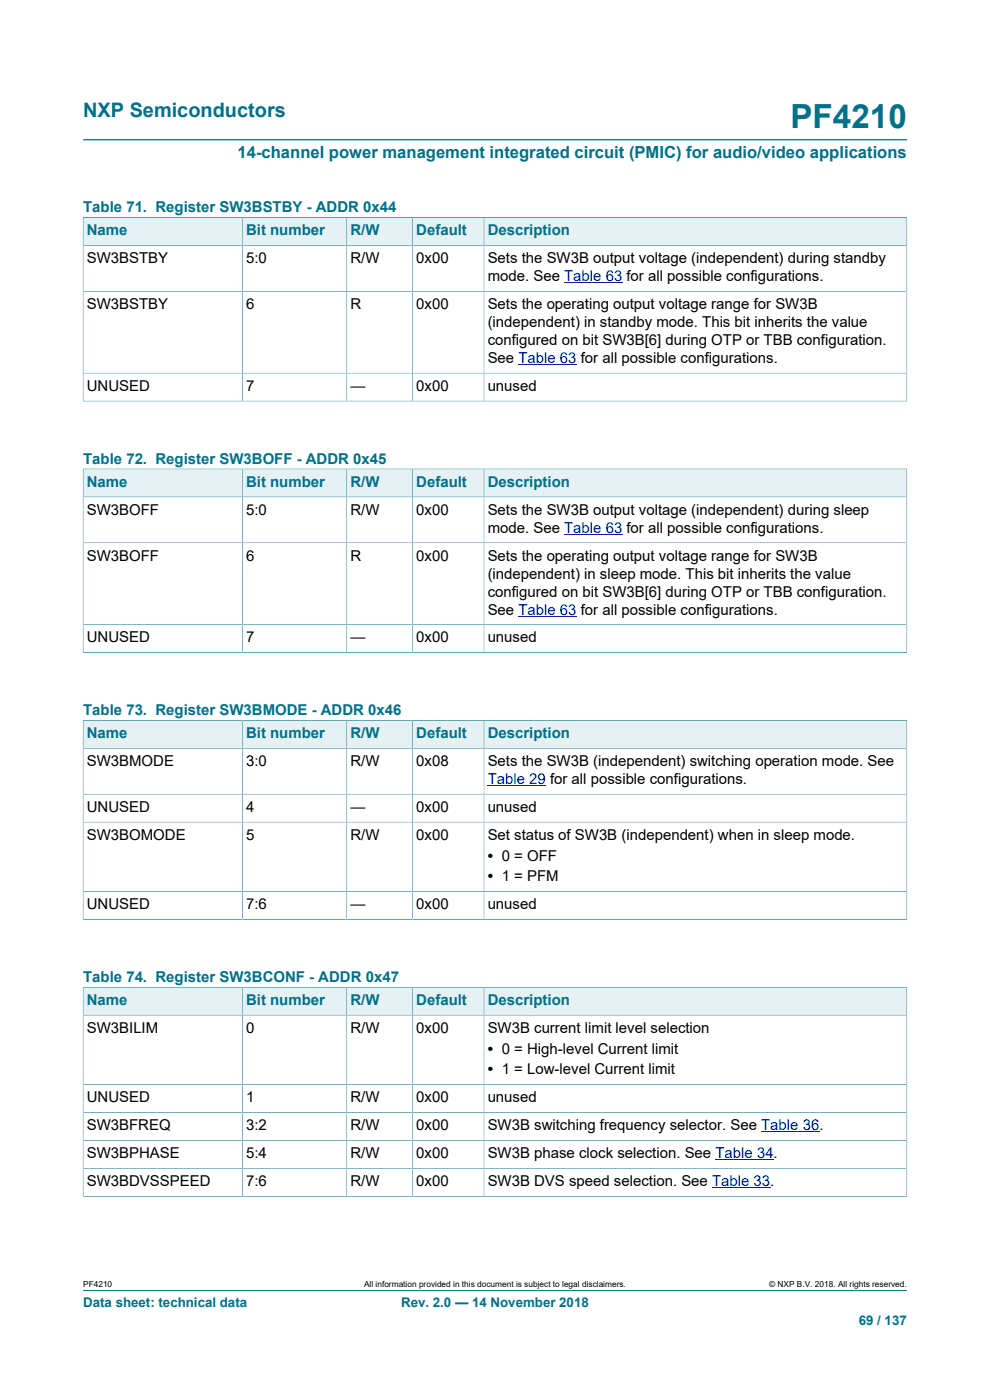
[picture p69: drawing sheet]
<svg xmlns="http://www.w3.org/2000/svg" width="210mm" height="297mm" viewBox="0 0 210 297" stroke-linecap="round" stroke-linejoin="round" font-family="sans-serif">
<defs><g id="words">
<text font-size="7.1" fill="#007088" x="167.7" y="27.2">PF4210</text>
<text font-size="4.2" fill="#007088" x="17.6" y="24.8">NXP Semiconductors</text>
<text font-size="3.5" fill="#007088" x="50.4" y="33.5">14-channel power management integrated circuit (PMIC) for audio/video applications</text>
<g font-size="3.2" fill="#007088">
<text x="17.6" y="45.1">Table 71. Register SW3BSTBY - ADDR 0x44</text>
<text x="18.4" y="49.9">Name</text>
<text x="52.2" y="49.9">Bit number</text>
<text x="74.3" y="49.9">R/W</text>
<text x="88.3" y="49.9">Default</text>
<text x="103.4" y="49.9">Description</text>
<text x="17.6" y="98.4">Table 72. Register SW3BOFF - ADDR 0x45</text>
<text x="18.4" y="103.3">Name</text>
<text x="52.2" y="103.3">Bit number</text>
<text x="74.3" y="103.3">R/W</text>
<text x="88.3" y="103.3">Default</text>
<text x="103.4" y="103.3">Description</text>
<text x="17.6" y="151.7">Table 73. Register SW3BMODE - ADDR 0x46</text>
<text x="18.4" y="156.6">Name</text>
<text x="52.2" y="156.6">Bit number</text>
<text x="74.3" y="156.6">R/W</text>
<text x="88.3" y="156.6">Default</text>
<text x="103.4" y="156.6">Description</text>
<text x="17.6" y="208.4">Table 74. Register SW3BCONF - ADDR 0x47</text>
<text x="18.4" y="213.2">Name</text>
<text x="52.2" y="213.2">Bit number</text>
<text x="74.3" y="213.2">R/W</text>
<text x="88.3" y="213.2">Default</text>
<text x="103.4" y="213.2">Description</text>
</g>
<g font-size="3.2">
<text x="18.4" y="55.9">SW3BSTBY</text>
<text x="52.2" y="55.9">5:0</text>
<text x="74.3" y="55.9">R/W</text>
<text x="88.3" y="55.9">0x00</text>
<text x="103.4" y="55.9">Sets the SW3B output voltage (independent) during standby</text>
<text x="103.4" y="59.7">mode. See Table 63 for all possible configurations.</text>
<text x="18.4" y="65.6">SW3BSTBY</text>
<text x="52.2" y="65.6">6</text>
<text x="74.3" y="65.6">R</text>
<text x="88.3" y="65.6">0x00</text>
<text x="103.4" y="65.6">Sets the operating output voltage range for SW3B</text>
<text x="103.4" y="69.4">(independent) in standby mode. This bit inherits the value</text>
<text x="103.4" y="73.2">configured on bit SW3B[6] during OTP or TBB configuration.</text>
<text x="103.4" y="77">See Table 63 for all possible configurations.</text>
<text x="18.4" y="82.9">UNUSED</text>
<text x="52.2" y="82.9">7</text>
<text x="74.3" y="82.9">—</text>
<text x="88.3" y="82.9">0x00</text>
<text x="103.4" y="82.9">unused</text>
<text x="18.4" y="109.2">SW3BOFF</text>
<text x="52.2" y="109.2">5:0</text>
<text x="74.3" y="109.2">R/W</text>
<text x="88.3" y="109.2">0x00</text>
<text x="103.4" y="109.2">Sets the SW3B output voltage (independent) during sleep</text>
<text x="103.4" y="113">mode. See Table 63 for all possible configurations.</text>
<text x="18.4" y="118.9">SW3BOFF</text>
<text x="52.2" y="118.9">6</text>
<text x="74.3" y="118.9">R</text>
<text x="88.3" y="118.9">0x00</text>
<text x="103.4" y="118.9">Sets the operating output voltage range for SW3B</text>
<text x="103.4" y="122.7">(independent) in sleep mode. This bit inherits the value</text>
<text x="103.4" y="126.6">configured on bit SW3B[6] during OTP or TBB configuration.</text>
<text x="103.4" y="130.4">See Table 63 for all possible configurations.</text>
<text x="18.4" y="136.3">UNUSED</text>
<text x="52.2" y="136.3">7</text>
<text x="74.3" y="136.3">—</text>
<text x="88.3" y="136.3">0x00</text>
<text x="103.4" y="136.3">unused</text>
<text x="18.4" y="162.5">SW3BMODE</text>
<text x="52.2" y="162.5">3:0</text>
<text x="74.3" y="162.5">R/W</text>
<text x="88.3" y="162.5">0x08</text>
<text x="103.4" y="162.5">Sets the SW3B (independent) switching operation mode. See</text>
<text x="18.4" y="172.3">UNUSED</text>
<text x="52.2" y="172.3">4</text>
<text x="74.3" y="172.3">—</text>
<text x="88.3" y="172.3">0x00</text>
<text x="103.4" y="172.3">unused</text>
<text x="18.4" y="178.2">SW3BOMODE</text>
<text x="52.2" y="178.2">5</text>
<text x="74.3" y="178.2">R/W</text>
<text x="88.3" y="178.2">0x00</text>
<text x="103.4" y="178.2">Set status of SW3B (independent) when in sleep mode.</text>
<text x="103.4" y="182.6">• 0 = OFF</text>
<text x="103.4" y="187">• 1 = PFM</text>
<text x="18.4" y="192.9">UNUSED</text>
<text x="52.2" y="192.9">7:6</text>
<text x="74.3" y="192.9">—</text>
<text x="88.3" y="192.9">0x00</text>
<text x="103.4" y="192.9">unused</text>
<text x="18.4" y="219.2">SW3BILIM</text>
<text x="52.2" y="219.2">0</text>
<text x="74.3" y="219.2">R/W</text>
<text x="88.3" y="219.2">0x00</text>
<text x="103.4" y="219.2">SW3B current limit level selection</text>
<text x="103.4" y="223.6">• 0 = High-level Current limit</text>
<text x="103.4" y="227.9">• 1 = Low-level Current limit</text>
<text x="18.4" y="233.9">UNUSED</text>
<text x="52.2" y="233.9">1</text>
<text x="74.3" y="233.9">R/W</text>
<text x="88.3" y="233.9">0x00</text>
<text x="103.4" y="233.9">unused</text>
<text x="18.4" y="239.8">SW3BFREQ</text>
<text x="52.2" y="239.8">3:2</text>
<text x="74.3" y="239.8">R/W</text>
<text x="88.3" y="239.8">0x00</text>
<text x="103.4" y="239.8">SW3B switching frequency selector. See Table 36.</text>
<text x="18.4" y="245.7">SW3BPHASE</text>
<text x="52.2" y="245.7">5:4</text>
<text x="74.3" y="245.7">R/W</text>
<text x="88.3" y="245.7">0x00</text>
<text x="103.4" y="245.7">SW3B phase clock selection. See Table 34.</text>
<text x="18.4" y="251.6">SW3BDVSSPEED</text>
<text x="52.2" y="251.6">7:6</text>
<text x="74.3" y="251.6">R/W</text>
<text x="88.3" y="251.6">0x00</text>
<text x="103.4" y="251.6">SW3B DVS speed selection. See Table 33.</text>
</g>
<text font-size="3.2" fill="#00f" x="103.4" y="166.3">Table 29 for all possible configurations.</text>
<g font-size="2.8" fill="#007088">
<text x="17.6" y="277.3">Data sheet: technical data</text>
<text x="85.1" y="277.3">Rev. 2.0 — 14 November 2018</text>
<text x="182.2" y="281">69 / 137</text>
</g>
<g font-size="1.8">
<text x="17.6" y="273.1">PF4210</text>
<text x="77.2" y="273.1">All information provided in this document is subject to legal disclaimers.</text>
<text x="163.2" y="273.1">© NXP B.V. 2018. All rights reserved.</text>
</g>
</g></defs>
<path d="M17.6 29.7h174.8M17.6 273.8h174.8" fill="none" stroke="#007088" stroke-width=".21"/>
<path d="M17.7 46.2h33.6v5.8h-33.6z" fill="#e6f1f3"/>
<path d="M17.6 46.1v6h33.8v-6h-33.8" fill="none" stroke="#007088" stroke-width=".21"/>
<path d="M51.5 46.2h22v5.8h-22z" fill="#e6f1f3"/>
<path d="M51.4 46.1h22.1v6h-22.1z" fill="none" stroke="#007088" stroke-width=".21"/>
<path d="M73.6 46.2h13.9v5.8h-13.9z" fill="#e6f1f3"/>
<path d="M73.5 46.1h14v6h-14z" fill="none" stroke="#007088" stroke-width=".21"/>
<path d="M87.6 46.2h15v5.8h-15z" fill="#e6f1f3"/>
<path d="M87.5 46.1h15.2v6h-15.2z" fill="none" stroke="#007088" stroke-width=".21"/>
<path d="M102.7 46.2h89.6v5.8h-89.6z" fill="#e6f1f3"/>
<path d="M51.4 52.1v33M73.5 52.1v33M87.5 52.1v33M192.4 46.1v39.1M192.4 52.1h-174.8v33.1M192.4 46.1h-89.7v39M17.6 61.8h174.8M17.6 79.2h174.8M17.6 85.1h174.8" fill="none" stroke="#007088" stroke-width=".21"/>
<path d="M119.7 60h12.3M110 77.4h12.3" fill="none" stroke="#00f" stroke-width=".21"/>
<path d="M17.7 99.6h33.6v5.7h-33.6z" fill="#e6f1f3"/>
<path d="M17.6 99.4v6h33.8v-5.9h-33.8" fill="none" stroke="#007088" stroke-width=".21"/>
<path d="M51.5 99.6h22v5.7h-22z" fill="#e6f1f3"/>
<path d="M51.4 99.5h22.1v5.9h-22.1z" fill="none" stroke="#007088" stroke-width=".21"/>
<path d="M73.6 99.6h13.9v5.7h-13.9z" fill="#e6f1f3"/>
<path d="M73.5 99.5h14v5.9h-14z" fill="none" stroke="#007088" stroke-width=".21"/>
<path d="M87.6 99.6h15v5.7h-15z" fill="#e6f1f3"/>
<path d="M87.5 99.5h15.2v5.9h-15.2z" fill="none" stroke="#007088" stroke-width=".21"/>
<path d="M102.7 99.6h89.6v5.7h-89.6z" fill="#e6f1f3"/>
<path d="M192.4 99.4v39.1M192.4 99.5h-89.7v38.9M17.6 115.1h174.8M51.4 105.4v33M73.5 105.4v33M87.5 105.4v33M192.4 105.4h-174.8v33.1M17.6 138.4h174.8M17.6 132.5h174.8" fill="none" stroke="#007088" stroke-width=".21"/>
<path d="M119.7 113.3h12.3M110 130.7h12.3" fill="none" stroke="#00f" stroke-width=".21"/>
<path d="M17.7 152.9h33.6v5.8h-33.6z" fill="#e6f1f3"/>
<path d="M17.6 152.8v6h33.8v-6h-33.8" fill="none" stroke="#007088" stroke-width=".21"/>
<path d="M51.5 152.9h22v5.8h-22z" fill="#e6f1f3"/>
<path d="M51.4 152.8h22.1v6h-22.1z" fill="none" stroke="#007088" stroke-width=".21"/>
<path d="M73.6 152.9h13.9v5.8h-13.9z" fill="#e6f1f3"/>
<path d="M73.5 152.8h14v6h-14z" fill="none" stroke="#007088" stroke-width=".21"/>
<path d="M87.6 152.9h15v5.8h-15z" fill="#e6f1f3"/>
<path d="M87.5 152.8h15.2v6h-15.2z" fill="none" stroke="#007088" stroke-width=".21"/>
<path d="M102.7 152.9h89.6v5.8h-89.6z" fill="#e6f1f3"/>
<path d="M51.4 158.7v36.4M73.5 158.7v36.4M87.5 158.7v36.4M192.4 152.8v42.3M192.4 158.7h-174.8v36.4M192.4 152.8h-89.7v42.3M17.6 168.5h174.8M17.6 174.4h174.8M17.6 195.1h174.8M17.6 189.1h174.8" fill="none" stroke="#007088" stroke-width=".21"/>
<path d="M103.4 166.7h12.4" fill="none" stroke="#00f" stroke-width=".21"/>
<path d="M17.7 209.5h33.6v5.8h-33.6z" fill="#e6f1f3"/>
<path d="M17.6 209.4v6h33.8v-6h-33.8" fill="none" stroke="#007088" stroke-width=".21"/>
<path d="M51.5 209.5h22v5.8h-22z" fill="#e6f1f3"/>
<path d="M51.4 209.4h22.1v6h-22.1z" fill="none" stroke="#007088" stroke-width=".21"/>
<path d="M73.6 209.5h13.9v5.8h-13.9z" fill="#e6f1f3"/>
<path d="M73.5 209.4h14v6h-14z" fill="none" stroke="#007088" stroke-width=".21"/>
<path d="M87.6 209.5h15v5.8h-15z" fill="#e6f1f3"/>
<path d="M87.5 209.4h15.2v6h-15.2z" fill="none" stroke="#007088" stroke-width=".21"/>
<path d="M102.7 209.5h89.6v5.8h-89.6z" fill="#e6f1f3"/>
<path d="M51.4 215.4v38.4M73.5 215.4v38.4M87.5 215.4v38.4M192.4 209.4v44.5M192.4 215.4h-174.8v38.5M192.4 209.4h-89.7v44.4M17.6 230.1h174.8M17.6 236h174.8M17.6 253.8h174.8M17.6 241.9h174.8M17.6 247.9h174.8" fill="none" stroke="#007088" stroke-width=".21"/>
<path d="M151.1 252h12.3M151.8 246.1h12.3M161.5 240.1h12.3" fill="none" stroke="#00f" stroke-width=".21"/>
<use href="#words"/>
</svg>
